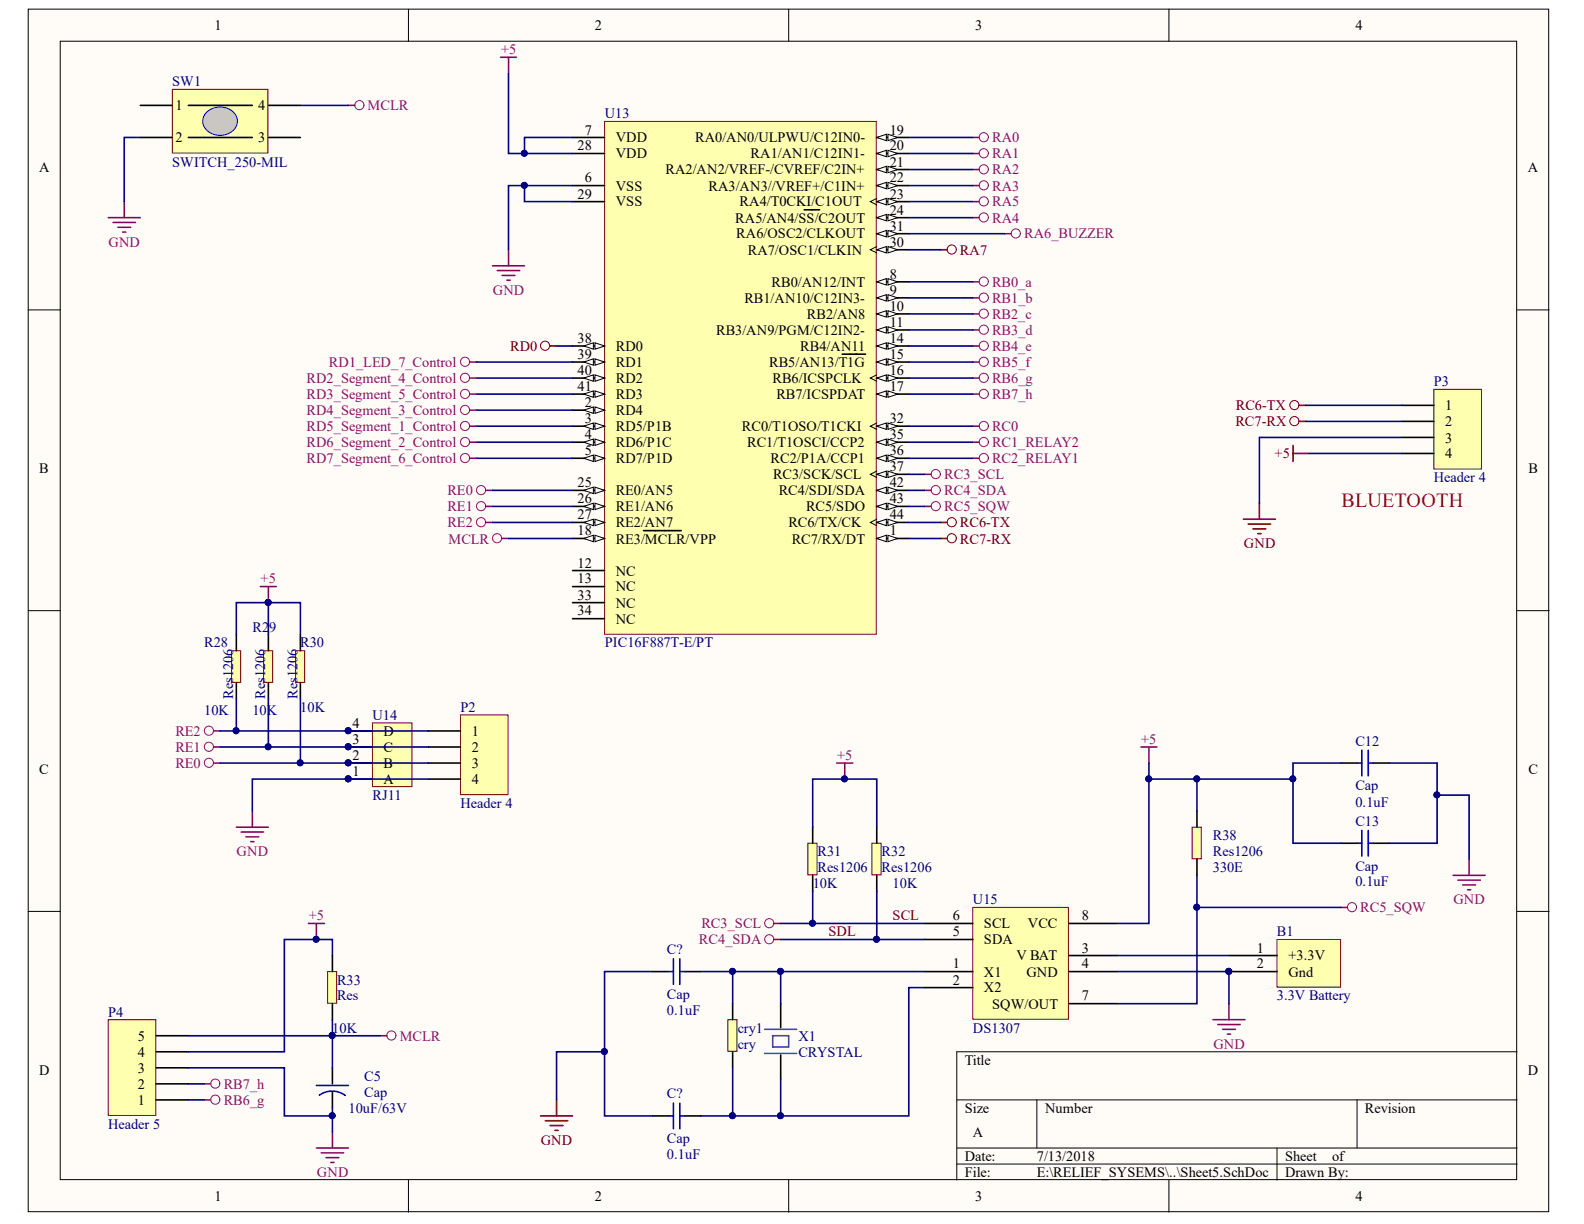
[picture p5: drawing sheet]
<svg xmlns="http://www.w3.org/2000/svg" width="279mm" height="216mm" viewBox="0 0 279 216" stroke-linecap="round" stroke-linejoin="round" font-family="sans-serif">
<defs><g id="words">
<text font-size="3.5" fill="#f00" x="236.6" y="89.4">BLUETOOTH</text>
<g font-size="2.5">
<text x="37.9" y="5.3">1</text>
<text x="104.9" y="5.3">2</text>
<text x="172" y="5.3">3</text>
<text x="239.1" y="5.3">4</text>
<text x="30.9" y="19.4">1</text>
<text x="45.5" y="19.4">4</text>
<text x="103.1" y="23.7">7</text>
<text x="156.9" y="23.7">19</text>
<text x="30.9" y="25.1">2</text>
<text x="45.5" y="25.1">3</text>
<text x="101.9" y="26.5">28</text>
<text x="108.6" y="25.1">VDD</text>
<text x="108.6" y="28">VDD</text>
<text x="122.6" y="25.1">RA0/AN0/ULPWU/C12IN0-</text>
<text x="132.4" y="28">RA1/AN1/C12IN1-</text>
<text x="156.9" y="26.5">20</text>
<text x="156.9" y="29.4">21</text>
<text x="6.9" y="30.4">A</text>
<text x="101.9" y="35.1">29</text>
<text x="103.1" y="32.2">6</text>
<text x="108.6" y="33.6">VSS</text>
<text x="117.4" y="30.7">RA2/AN2/VREF-/CVREF/C2IN+</text>
<text x="125" y="33.6">RA3/AN3//VREF+/C1IN+</text>
<text x="156.9" y="32.2">22</text>
<text x="156.9" y="35.1">23</text>
<text x="269.5" y="30.4">A</text>
<text x="108.6" y="36.4">VSS</text>
<text x="129.7" y="39.3">RA5/AN4/SS/C2OUT</text>
<text x="130.5" y="36.4">RA4/T0CKI/C1OUT</text>
<text x="156.9" y="37.8">24</text>
<text x="156.9" y="40.7">31</text>
<text x="129.9" y="42.1">RA6/OSC2/CLKOUT</text>
<text x="131.9" y="44.9">RA7/OSC1/CLKIN</text>
<text x="156.9" y="43.5">30</text>
<text x="131.3" y="53.4">RB1/AN10/C12IN3-</text>
<text x="136.1" y="50.6">RB0/AN12/INT</text>
<text x="156.9" y="49.2">8</text>
<text x="156.9" y="51.9">9</text>
<text x="126.3" y="59">RB3/AN9/PGM/C12IN2-</text>
<text x="142.3" y="56.3">RB2/AN8</text>
<text x="156.9" y="54.8">10</text>
<text x="156.9" y="57.6">11</text>
<text x="101.9" y="60.5">38</text>
<text x="101.9" y="63.3">39</text>
<text x="108.6" y="61.9">RD0</text>
<text x="108.6" y="64.7">RD1</text>
<text x="135.7" y="64.7">RB5/AN13/T1G</text>
<text x="141.2" y="61.9">RB4/AN11</text>
<text x="156.9" y="60.5">14</text>
<text x="156.9" y="63.3">15</text>
<text x="101.9" y="66.1">40</text>
<text x="101.9" y="68.9">41</text>
<text x="103.1" y="71.8">2</text>
<text x="108.6" y="67.6">RD2</text>
<text x="108.6" y="70.4">RD3</text>
<text x="136.3" y="67.6">RB6/ICSPCLK</text>
<text x="136.9" y="70.4">RB7/ICSPDAT</text>
<text x="156.9" y="66.1">16</text>
<text x="156.9" y="68.9">17</text>
<text x="103.1" y="74.6">3</text>
<text x="103.1" y="77.5">4</text>
<text x="108.6" y="73.2">RD4</text>
<text x="108.6" y="76">RD5/P1B</text>
<text x="130.9" y="76">RC0/T1OSO/T1CKI</text>
<text x="156.9" y="74.6">32</text>
<text x="156.9" y="77.5">35</text>
<text x="254.9" y="72.4">1</text>
<text x="254.9" y="75.2">2</text>
<text x="6.9" y="83.5">B</text>
<text x="103.1" y="80.2">5</text>
<text x="108.6" y="78.9">RD6/P1C</text>
<text x="108.6" y="81.7">RD7/P1D</text>
<text x="131.8" y="78.9">RC1/T1OSCI/CCP2</text>
<text x="135.9" y="81.7">RC2/P1A/CCP1</text>
<text x="156.9" y="80.2">36</text>
<text x="156.9" y="83.1">37</text>
<text x="254.9" y="78.1">3</text>
<text x="254.9" y="80.8">4</text>
<text x="269.6" y="83.5">B</text>
<text x="101.9" y="85.9">25</text>
<text x="101.9" y="88.8">26</text>
<text x="108.6" y="87.3">RE0/AN5</text>
<text x="136.4" y="84.6">RC3/SCK/SCL</text>
<text x="137.4" y="87.3">RC4/SDI/SDA</text>
<text x="156.9" y="85.9">42</text>
<text x="156.9" y="88.8">43</text>
<text x="101.9" y="94.4">18</text>
<text x="101.9" y="91.6">27</text>
<text x="108.6" y="95.9">RE3/MCLR/VPP</text>
<text x="108.6" y="90.2">RE1/AN6</text>
<text x="108.6" y="93">RE2/AN7</text>
<text x="139.1" y="93">RC6/TX/CK</text>
<text x="139.6" y="95.9">RC7/RX/DT</text>
<text x="142.2" y="90.2">RC5/SDO</text>
<text x="156.9" y="94.4">1</text>
<text x="156.9" y="91.6">44</text>
<text x="101.9" y="100.1">12</text>
<text x="108.6" y="101.5">NC</text>
<text x="101.9" y="102.9">13</text>
<text x="101.9" y="105.8">33</text>
<text x="108.6" y="104.3">NC</text>
<text x="108.6" y="107.2">NC</text>
<text x="101.9" y="108.6">34</text>
<text x="108.6" y="110">NC</text>
<text x="62.1" y="131.2">3</text>
<text x="62.1" y="128.4">4</text>
<text x="67.6" y="129.8">D</text>
<text x="83.2" y="129.8">1</text>
<text x="6.9" y="136.5">C</text>
<text x="62.1" y="136.9">1</text>
<text x="62.1" y="134.1">2</text>
<text x="67.6" y="135.4">B</text>
<text x="67.6" y="132.6">C</text>
<text x="83.2" y="132.6">2</text>
<text x="83.2" y="135.4">3</text>
<text x="269.6" y="136.5">C</text>
<text x="67.6" y="138.3">A</text>
<text x="83.2" y="138.3">4</text>
<text x="168.1" y="162.4">6</text>
<text x="168.1" y="165.2">5</text>
<text x="173.5" y="163.7">SCL</text>
<text x="173.5" y="166.6">SDA</text>
<text x="181.3" y="163.7">VCC</text>
<text x="190.8" y="162.4">8</text>
<text x="168.1" y="170.8">1</text>
<text x="168.1" y="173.7">2</text>
<text x="173.5" y="172.3">X1</text>
<text x="179.3" y="169.4">V BAT</text>
<text x="181.1" y="172.3">GND</text>
<text x="190.8" y="168">3</text>
<text x="190.8" y="170.8">4</text>
<text x="221.7" y="168">1</text>
<text x="221.7" y="170.8">2</text>
<text x="227.3" y="169.4">+3.3V</text>
<text x="227.3" y="172.3">Gnd</text>
<text x="173.5" y="175">X2</text>
<text x="175" y="177.9">SQW/OUT</text>
<text x="190.8" y="176.5">7</text>
<text x="24.3" y="183.6">5</text>
<text x="6.9" y="189.6">D</text>
<text x="24.3" y="189.2">3</text>
<text x="24.3" y="186.4">4</text>
<text x="170.2" y="187.8">Title</text>
<text x="269.5" y="189.6">D</text>
<text x="24.3" y="194.9">1</text>
<text x="24.3" y="192">2</text>
<text x="170.2" y="196.3">Size</text>
<text x="184.3" y="196.3">Number</text>
<text x="240.8" y="196.3">Revision</text>
<text x="171.6" y="200.6">A</text>
<text x="170.2" y="204.8">Date:</text>
<text x="170.2" y="207.6">File:</text>
<text x="182.9" y="204.8">7/13/2018</text>
<text x="182.9" y="207.6">E:\RELIEF_SYSEMS\..\Sheet5.SchDoc</text>
<text x="226.7" y="204.8">Sheet</text>
<text x="226.7" y="207.6">Drawn By:</text>
<text x="235" y="204.8">of</text>
<text x="37.9" y="211.9">1</text>
<text x="104.9" y="211.9">2</text>
<text x="172" y="211.9">3</text>
<text x="239.1" y="211.9">4</text>
</g>
<g font-size="2.5" fill="#800080">
<text x="88.4" y="9.5">+5</text>
<text x="64.8" y="19.4">MCLR</text>
<text x="175" y="25.1">RA0</text>
<text x="175" y="28">RA1</text>
<text x="175" y="30.7">RA2</text>
<text x="175" y="33.6">RA3</text>
<text x="175" y="36.4">RA5</text>
<text x="175" y="39.3">RA4</text>
<text x="19.1" y="43.5">GND</text>
<text x="180.6" y="42.1">RA6_BUZZER</text>
<text x="86.9" y="51.9">GND</text>
<text x="175" y="50.6">RB0_a</text>
<text x="175" y="53.4">RB1_b</text>
<text x="175" y="56.3">RB2_c</text>
<text x="175" y="59">RB3_d</text>
<text x="58" y="64.7">RD1_LED_7_Control</text>
<text x="175" y="61.9">RB4_e</text>
<text x="175" y="64.7">RB5_f</text>
<text x="54.1" y="70.4">RD3_Segment_5_Control</text>
<text x="54.1" y="67.6">RD2_Segment_4_Control</text>
<text x="175" y="67.6">RB6_g</text>
<text x="175" y="70.4">RB7_h</text>
<text x="54.1" y="73.2">RD4_Segment_3_Control</text>
<text x="54.1" y="76">RD5_Segment_1_Control</text>
<text x="175" y="76">RC0</text>
<text x="54.1" y="81.7">RD7_Segment_6_Control</text>
<text x="54.1" y="78.9">RD6_Segment_2_Control</text>
<text x="175" y="81.7">RC2_RELAY1</text>
<text x="175" y="78.9">RC1_RELAY2</text>
<text x="78.9" y="87.3">RE0</text>
<text x="166.5" y="87.3">RC4_SDA</text>
<text x="166.5" y="84.6">RC3_SCL</text>
<text x="78.9" y="93">RE2</text>
<text x="78.9" y="90.2">RE1</text>
<text x="79.1" y="95.9">MCLR</text>
<text x="166.5" y="90.2">RC5_SQW</text>
<text x="46" y="102.9">+5</text>
<text x="30.9" y="129.8">RE2</text>
<text x="201.3" y="131.2">+5</text>
<text x="30.9" y="132.6">RE1</text>
<text x="30.9" y="135.4">RE0</text>
<text x="147.7" y="134.1">+5</text>
<text x="41.7" y="151">GND</text>
<text x="239.9" y="160.9">RC5_SQW</text>
<text x="256.4" y="159.5">GND</text>
<text x="54.5" y="162.4">+5</text>
<text x="123.3" y="166.6">RC4_SDA</text>
<text x="123.7" y="163.7">RC3_SCL</text>
<text x="70.5" y="183.6">MCLR</text>
<text x="214" y="185">GND</text>
<text x="39.5" y="194.9">RB6_g</text>
<text x="39.5" y="192">RB7_h</text>
<text x="55.9" y="207.6">GND</text>
</g>
<g font-size="2.5" fill="#000080">
<text x="30.4" y="15.2">SW1</text>
<text x="106.7" y="20.9">U13</text>
<text x="30.4" y="29.4">SWITCH_250-MIL</text>
<text x="252.9" y="68.1">P3</text>
<text x="252.9" y="85.1">Header 4</text>
<text x="44.5" y="111.4">R29</text>
<text x="36" y="114.2">R28</text>
<text x="53" y="114.2">R30</text>
<text x="106.7" y="114.2">PIC16F887T-E/PT</text>
<text x="41.2" y="123.3" transform="rotate(-90 41.2 123.3)">Res1206</text>
<text x="46.8" y="123.3" transform="rotate(-90 46.8 123.3)">Res1206</text>
<text x="52.5" y="123.3" transform="rotate(-90 52.5 123.3)">Res1206</text>
<text x="53" y="125.5">10K</text>
<text x="81.2" y="125.5">P2</text>
<text x="36" y="126.1">10K</text>
<text x="44.5" y="126.1">10K</text>
<text x="65.7" y="127">U14</text>
<text x="239.1" y="131.5">C12</text>
<text x="65.7" y="141.1">RJ11</text>
<text x="81.2" y="142.5">Header 4</text>
<text x="239.1" y="142.3">0.1uF</text>
<text x="239.1" y="139.4">Cap</text>
<text x="213.9" y="148.2">R38</text>
<text x="239.1" y="145.6">C13</text>
<text x="144.2" y="151">R31</text>
<text x="144.2" y="153.8">Res1206</text>
<text x="155.5" y="151">R32</text>
<text x="155.5" y="153.8">Res1206</text>
<text x="213.9" y="153.8">330E</text>
<text x="213.9" y="151">Res1206</text>
<text x="239.1" y="153.6">Cap</text>
<text x="143.4" y="156.7">10K</text>
<text x="157.4" y="156.7">10K</text>
<text x="171.6" y="159.5">U15</text>
<text x="239.1" y="156.4">0.1uF</text>
<text x="225.2" y="165.2">B1</text>
<text x="59.5" y="173.7">R33</text>
<text x="117.6" y="168.3">C?</text>
<text x="19.1" y="179.3">P4</text>
<text x="59.5" y="176.5">Res</text>
<text x="117.6" y="179">0.1uF</text>
<text x="117.6" y="176.2">Cap</text>
<text x="225.2" y="176.5">3.3V Battery</text>
<text x="58.6" y="182.1">10K</text>
<text x="130.1" y="182.1">cry1</text>
<text x="130.1" y="185">cry</text>
<text x="140.8" y="183.6">X1</text>
<text x="171.6" y="182.1">DS1307</text>
<text x="64.3" y="190.7">C5</text>
<text x="140.8" y="186.4">CRYSTAL</text>
<text x="61.5" y="196.3">10uF/63V</text>
<text x="64.3" y="193.5">Cap</text>
<text x="117.6" y="193.7">C?</text>
<text x="19.1" y="199.1">Header 5</text>
<text x="117.6" y="201.6">Cap</text>
<text x="117.6" y="204.5">0.1uF</text>
</g>
<g font-size="2.5" fill="#800000">
<text x="169.3" y="44.9">RA7</text>
<text x="90" y="61.9">RD0</text>
<text x="217.9" y="75.2">RC7-RX</text>
<text x="218" y="72.4">RC6-TX</text>
<text x="224.8" y="80.8">+5</text>
<text x="169.3" y="93">RC6-TX</text>
<text x="169.3" y="95.9">RC7-RX</text>
<text x="219.4" y="96.7">GND</text>
<text x="146.1" y="165.2">SDL</text>
<text x="157.4" y="162.4">SCL</text>
<text x="95.4" y="201.9">GND</text>
</g>
</g></defs>
<g fill="#fffcf8" stroke="#000" stroke-width=".18">
<path d="M5 1.6h268.2v212.1h-268.2z"/>
<path d="M10.6 7.3h256.9v200.8h-256.9z"/>
</g>
<g fill="none" stroke="#000" stroke-width=".18">
<path d="M72 1.6v5.7M139.1 1.6v5.7M206.2 1.6v5.7M5 54.7h5.6M267.6 54.7h5.7M5 107.7h5.6M267.6 107.7h5.7M5 160.8h5.6M267.6 160.8h5.7M168.8 194h98.8M182.9 194v8.5M239.4 194v8.5"/>
<path d="M267.6 185.5h-98.8v22.7M72 208.2v5.6M139.1 208.2v5.6M168.8 202.5h98.8M168.8 205.3h98.8M206.2 208.2v5.6M225.2 202.5v5.7"/>
</g>
<g fill="none" stroke="#800080" stroke-width=".28">
<path d="M88.3 10.1h2.8M89.7 10.1v2.8M86.9 46.9h5.6M87.7 47.7h4M88.6 48.6h2.2M89.4 49.4h.6M89.7 44.1v2.8M171.6 49.7h1.1M171.6 55.4h1.1M171.6 58.2h1.1M171.6 52.5h1.1M82.9 63.9h1.1"/>
<path d="M171.6 61h1.1M171.6 63.9h1.1M171.6 66.7h1.1M171.6 69.5h1.1M88.6 95h1.1M45.9 103.5h2.8M47.3 103.5v2.8M54.4 162.9h2.8M55.8 162.9v2.8M36 194h1.2M58.6 199.7v2.8M67.1 182.7h1.1"/>
<path d="M55.8 202.5h5.7M56.7 203.3h3.9M57.5 204.2h2.3M58.3 205h.6"/>
</g>
<g fill="none" stroke="#800080" stroke-width=".18">
<circle cx="173.5" cy="55.3" r=".81"/>
<circle cx="173.5" cy="49.7" r=".81"/>
<circle cx="173.5" cy="58.2" r=".81"/>
<circle cx="173.5" cy="52.5" r=".81"/>
<circle cx="82" cy="63.8" r=".81"/>
<circle cx="173.5" cy="69.5" r=".81"/>
<circle cx="173.5" cy="63.8" r=".81"/>
<circle cx="173.5" cy="66.6" r=".81"/>
<circle cx="173.5" cy="61" r=".81"/>
<circle cx="87.7" cy="94.9" r=".81"/>
<circle cx="38" cy="194" r=".81"/>
<circle cx="69" cy="182.7" r=".81"/>
</g>
<g fill="#000080" stroke="#000080" stroke-width=".18">
<circle cx="47.3" cy="106.3" r=".52"/>
<circle cx="55.8" cy="165.7" r=".52"/>
</g>
<path d="M40.8 114.8h1.7v5.6h-1.7z" fill="#ffffb0" stroke="#800000" stroke-width=".18"/>
<path d="M41.7 112v2.8M41.7 120.4v2.9" fill="none" stroke="#000" stroke-width=".28"/>
<path d="M46.5 114.8h1.6v5.6h-1.6z" fill="#ffffb0" stroke="#800000" stroke-width=".18"/>
<path d="M47.3 112v2.8M47.3 120.4v2.9" fill="none" stroke="#000" stroke-width=".28"/>
<path d="M52.1 114.8h1.6v5.6h-1.6z" fill="#ffffb0" stroke="#800000" stroke-width=".18"/>
<path d="M53 112v2.8M53 120.4v2.9" fill="none" stroke="#000" stroke-width=".28"/>
<path d="M163.1 86.5h1.2M163.1 83.7h1.2M41.7 145.9h5.6M42.5 146.8h4M43.4 147.6h2.2M44.2 148.5h.6M44.5 143.1v2.8M136.6 162.9h1.1M136.6 165.7h1.1" fill="none" stroke="#800080" stroke-width=".28"/>
<g fill="none" stroke="#800080" stroke-width=".18">
<circle cx="165.1" cy="86.5" r=".81"/>
<circle cx="165.1" cy="83.6" r=".81"/>
<circle cx="135.7" cy="162.8" r=".81"/>
<circle cx="135.7" cy="165.7" r=".81"/>
</g>
<path d="M142.5 148.7h1.6v5.6h-1.6z" fill="#ffffb0" stroke="#800000" stroke-width=".18"/>
<path d="M143.4 145.9v2.8M143.4 154.4v2.8" fill="none" stroke="#000" stroke-width=".28"/>
<path d="M153.8 148.7h1.6v5.6h-1.6z" fill="#ffffb0" stroke="#800000" stroke-width=".18"/>
<path d="M154.6 145.9v2.8M154.6 154.4v2.8M137.7 177v4.3M137.7 186.1v4.2" fill="none" stroke="#000" stroke-width=".28"/>
<g fill="none" stroke="#800080" stroke-width=".28">
<path d="M19.1 38.4h5.6M19.9 39.2h4M21.9 35.6v2.8M20.8 40.1h2.2M21.6 40.9h.6M147.6 134.6h2.8M149 134.6v2.8M201.2 131.8h2.9M202.7 131.8v2.8M214 179.9h5.6M216.8 177v2.9M214.8 180.7h4"/>
<path d="M215.6 181.6h2.3M216.5 182.4h.6"/>
</g>
<circle cx="149" cy="137.4" r=".52" fill="#000080" stroke="#000080" stroke-width=".18"/>
<path d="M134.9 185.8h5.6M134.9 181.6h5.6M136.3 182.7h2.8v2h-2.8z" fill="none" stroke="#0075ad" stroke-width=".28"/>
<path d="M225.2 165.7h11.3v8.4h-11.3z" fill="#ffffb0" stroke="#800000" stroke-width=".18"/>
<path d="M216.8 168.5h8.4M216.8 171.4h8.4" fill="none" stroke="#000" stroke-width=".28"/>
<circle cx="216.7" cy="171.3" r=".52" fill="#000080" stroke="#000080" stroke-width=".18"/>
<g fill="none" stroke="#800000" stroke-width=".18">
<circle cx="228.3" cy="71.5" r=".81"/>
<circle cx="228.3" cy="74.3" r=".81"/>
<circle cx="167.9" cy="92.1" r=".81"/>
<circle cx="167.9" cy="94.9" r=".81"/>
</g>
<path d="M228.1 78.6v2.8M228.1 80h2.8M229.2 71.5h1.1M229.2 74.3h1.1M165.9 92.2h1.2M165.9 95h1.2M219.3 91.6h5.7M220.2 92.4h3.9M221 93.3h2.3M221.9 94.1h.5M222.1 88.8v2.8" fill="none" stroke="#800000" stroke-width=".28"/>
<path d="M106.6 21.4h48v90.5h-48z" fill="#ffffb0" stroke="#800000" stroke-width=".18"/>
<path d="M154.6 95h5.7" fill="none" stroke="#000" stroke-width=".28"/>
<g fill="#fffcf8" stroke="#000" stroke-width=".18">
<path d="M154.6 95l1.7-.6v1.1z"/>
<path d="M156.6 94.4l1.7 .6-1.7 .5z"/>
</g>
<path d="M101 72.3h5.6" fill="none" stroke="#000" stroke-width=".28"/>
<g fill="#fffcf8" stroke="#000" stroke-width=".18">
<path d="M104.9 71.8l1.7 .5-1.7 .6z"/>
<path d="M103 72.3l1.7-.5v1.1z"/>
</g>
<path d="M101 75.2h5.6" fill="none" stroke="#000" stroke-width=".28"/>
<g fill="#fffcf8" stroke="#000" stroke-width=".18">
<path d="M104.9 74.6l1.7 .6-1.7 .5z"/>
<path d="M103 75.2l1.7-.6v1.1z"/>
</g>
<path d="M101 78h5.6" fill="none" stroke="#000" stroke-width=".28"/>
<g fill="#fffcf8" stroke="#000" stroke-width=".18">
<path d="M104.9 77.4l1.7 .6-1.7 .6z"/>
<path d="M103 78l1.7-.6v1.2z"/>
</g>
<path d="M101 80.8h5.6" fill="none" stroke="#000" stroke-width=".28"/>
<g fill="#fffcf8" stroke="#000" stroke-width=".18">
<path d="M104.9 80.3l1.7 .5-1.7 .6z"/>
<path d="M103 80.8l1.7-.5v1.1z"/>
</g>
<path d="M101 32.7h5.6M101 24.2h5.6M154.6 49.7h5.7" fill="none" stroke="#000" stroke-width=".28"/>
<g fill="#fffcf8" stroke="#000" stroke-width=".18">
<path d="M154.6 49.7l1.7-.6v1.2z"/>
<path d="M156.6 49.1l1.7 .6-1.7 .6z"/>
</g>
<path d="M154.6 52.5h5.7" fill="none" stroke="#000" stroke-width=".28"/>
<g fill="#fffcf8" stroke="#000" stroke-width=".18">
<path d="M154.6 52.5l1.7-.5v1.1z"/>
<path d="M156.6 52l1.7 .5-1.7 .6z"/>
</g>
<path d="M154.6 55.4h5.7" fill="none" stroke="#000" stroke-width=".28"/>
<g fill="#fffcf8" stroke="#000" stroke-width=".18">
<path d="M154.6 55.4l1.7-.6v1.1z"/>
<path d="M156.6 54.8l1.7 .6-1.7 .5z"/>
</g>
<path d="M154.6 58.2h5.7" fill="none" stroke="#000" stroke-width=".28"/>
<g fill="#fffcf8" stroke="#000" stroke-width=".18">
<path d="M154.6 58.2l1.7-.6v1.2z"/>
<path d="M156.6 57.6l1.7 .6-1.7 .6z"/>
</g>
<path d="M154.6 61h5.7M101 100.6h5.6M101 103.5h5.6" fill="none" stroke="#000" stroke-width=".28"/>
<g fill="#fffcf8" stroke="#000" stroke-width=".18">
<path d="M154.6 61l1.7-.5v1.1z"/>
<path d="M156.6 60.5l1.7 .5-1.7 .6z"/>
</g>
<path d="M154.6 63.9h5.7" fill="none" stroke="#000" stroke-width=".28"/>
<g fill="#fffcf8" stroke="#000" stroke-width=".18">
<path d="M154.6 63.9l1.7-.6v1.1z"/>
<path d="M156.6 63.3l1.7 .6-1.7 .5z"/>
</g>
<path d="M148.5 62.5h4.2M154.6 66.7h5.7" fill="none" stroke="#000" stroke-width=".28"/>
<path d="M154.6 66.1l-1.1 .6 1.1 .6" fill="none" stroke="#000" stroke-width=".18"/>
<g fill="#fffcf8" stroke="#000" stroke-width=".18">
<path d="M154.6 66.7l1.7-.6v1.2z"/>
<path d="M156.6 66.1l1.7 .6-1.7 .6z"/>
</g>
<path d="M154.6 69.5h5.7" fill="none" stroke="#000" stroke-width=".28"/>
<g fill="#fffcf8" stroke="#000" stroke-width=".18">
<path d="M154.6 69.5l1.7-.5v1.1z"/>
<path d="M156.6 69l1.7 .5-1.7 .6z"/>
</g>
<path d="M101 95h5.6" fill="none" stroke="#000" stroke-width=".28"/>
<g fill="#fffcf8" stroke="#000" stroke-width=".18">
<path d="M104.9 94.4l1.7 .6-1.7 .5z"/>
<path d="M103 95l1.7-.6v1.1z"/>
</g>
<path d="M154.6 24.2h5.7M113.5 93.6h6.7" fill="none" stroke="#000" stroke-width=".28"/>
<g fill="#fffcf8" stroke="#000" stroke-width=".18">
<path d="M154.6 24.2l1.7-.5v1.1z"/>
<path d="M156.6 23.7l1.7 .5-1.7 .6z"/>
</g>
<path d="M154.6 27.1h5.7" fill="none" stroke="#000" stroke-width=".28"/>
<g fill="#fffcf8" stroke="#000" stroke-width=".18">
<path d="M154.6 27.1l1.7-.6v1.1z"/>
<path d="M156.6 26.5l1.7 .6-1.7 .5z"/>
</g>
<path d="M154.6 29.9h5.7" fill="none" stroke="#000" stroke-width=".28"/>
<g fill="#fffcf8" stroke="#000" stroke-width=".18">
<path d="M154.6 29.9l1.7-.6v1.2z"/>
<path d="M156.6 29.3l1.7 .6-1.7 .6z"/>
</g>
<path d="M154.6 32.7h5.7" fill="none" stroke="#000" stroke-width=".28"/>
<g fill="#fffcf8" stroke="#000" stroke-width=".18">
<path d="M154.6 32.7l1.7-.5v1.1z"/>
<path d="M156.6 32.2l1.7 .5-1.7 .6z"/>
</g>
<path d="M154.6 35.6h5.7" fill="none" stroke="#000" stroke-width=".28"/>
<path d="M154.6 35l-1.1 .6 1.1 .5" fill="none" stroke="#000" stroke-width=".18"/>
<g fill="#fffcf8" stroke="#000" stroke-width=".18">
<path d="M154.6 35.6l1.7-.6v1.1z"/>
<path d="M156.6 35l1.7 .6-1.7 .5z"/>
</g>
<path d="M154.6 38.4h5.7" fill="none" stroke="#000" stroke-width=".28"/>
<g fill="#fffcf8" stroke="#000" stroke-width=".18">
<path d="M154.6 38.4l1.7-.6v1.2z"/>
<path d="M156.6 37.8l1.7 .6-1.7 .6z"/>
</g>
<path d="M141.9 37h2.7M101 86.5h5.6" fill="none" stroke="#000" stroke-width=".28"/>
<g fill="#fffcf8" stroke="#000" stroke-width=".18">
<path d="M104.9 85.9l1.7 .6-1.7 .6z"/>
<path d="M103 86.5l1.7-.6v1.2z"/>
</g>
<path d="M101 89.3h5.6" fill="none" stroke="#000" stroke-width=".28"/>
<g fill="#fffcf8" stroke="#000" stroke-width=".18">
<path d="M104.9 88.8l1.7 .5-1.7 .6z"/>
<path d="M103 89.3l1.7-.5v1.1z"/>
</g>
<path d="M101 92.2h5.6" fill="none" stroke="#000" stroke-width=".28"/>
<g fill="#fffcf8" stroke="#000" stroke-width=".18">
<path d="M104.9 91.6l1.7 .6-1.7 .5z"/>
<path d="M103 92.2l1.7-.6v1.1z"/>
</g>
<path d="M101 27.1h5.6M101 35.6h5.6M154.6 44.1h5.7" fill="none" stroke="#000" stroke-width=".28"/>
<path d="M154.6 43.5l-1.1 .6 1.1 .5" fill="none" stroke="#000" stroke-width=".18"/>
<g fill="#fffcf8" stroke="#000" stroke-width=".18">
<path d="M154.6 44.1l1.7-.6v1.1z"/>
<path d="M156.6 43.5l1.7 .6-1.7 .5z"/>
</g>
<path d="M154.6 41.2h5.7" fill="none" stroke="#000" stroke-width=".28"/>
<g fill="#fffcf8" stroke="#000" stroke-width=".18">
<path d="M154.6 41.2l1.7-.5v1.1z"/>
<path d="M156.6 40.7l1.7 .5-1.7 .6z"/>
</g>
<path d="M154.6 75.2h5.7" fill="none" stroke="#000" stroke-width=".28"/>
<path d="M154.6 74.6l-1.1 .6 1.1 .5" fill="none" stroke="#000" stroke-width=".18"/>
<g fill="#fffcf8" stroke="#000" stroke-width=".18">
<path d="M154.6 75.2l1.7-.6v1.1z"/>
<path d="M156.6 74.6l1.7 .6-1.7 .5z"/>
</g>
<path d="M154.6 78h5.7M101 106.3h5.6M101 109.1h5.6" fill="none" stroke="#000" stroke-width=".28"/>
<g fill="#fffcf8" stroke="#000" stroke-width=".18">
<path d="M154.6 78l1.7-.6v1.2z"/>
<path d="M156.6 77.4l1.7 .6-1.7 .6z"/>
</g>
<path d="M154.6 80.8h5.7" fill="none" stroke="#000" stroke-width=".28"/>
<g fill="#fffcf8" stroke="#000" stroke-width=".18">
<path d="M154.6 80.8l1.7-.5v1.1z"/>
<path d="M156.6 80.3l1.7 .5-1.7 .6z"/>
</g>
<path d="M154.6 83.7h5.7" fill="none" stroke="#000" stroke-width=".28"/>
<path d="M154.6 83.1l-1.1 .6 1.1 .5" fill="none" stroke="#000" stroke-width=".18"/>
<g fill="#fffcf8" stroke="#000" stroke-width=".18">
<path d="M154.6 83.7l1.7-.6v1.1z"/>
<path d="M156.6 83.1l1.7 .6-1.7 .5z"/>
</g>
<path d="M101 61h5.6" fill="none" stroke="#000" stroke-width=".28"/>
<g fill="#fffcf8" stroke="#000" stroke-width=".18">
<path d="M104.9 60.5l1.7 .5-1.7 .6z"/>
<path d="M103 61l1.7-.5v1.1z"/>
</g>
<path d="M101 63.9h5.6" fill="none" stroke="#000" stroke-width=".28"/>
<g fill="#fffcf8" stroke="#000" stroke-width=".18">
<path d="M104.9 63.3l1.7 .6-1.7 .5z"/>
<path d="M103 63.9l1.7-.6v1.1z"/>
</g>
<path d="M101 66.7h5.6" fill="none" stroke="#000" stroke-width=".28"/>
<g fill="#fffcf8" stroke="#000" stroke-width=".18">
<path d="M104.9 66.1l1.7 .6-1.7 .6z"/>
<path d="M103 66.7l1.7-.6v1.2z"/>
</g>
<path d="M101 69.5h5.6" fill="none" stroke="#000" stroke-width=".28"/>
<g fill="#fffcf8" stroke="#000" stroke-width=".18">
<path d="M104.9 69l1.7 .5-1.7 .6z"/>
<path d="M103 69.5l1.7-.5v1.1z"/>
</g>
<path d="M154.6 86.5h5.7" fill="none" stroke="#000" stroke-width=".28"/>
<g fill="#fffcf8" stroke="#000" stroke-width=".18">
<path d="M154.6 86.5l1.7-.6v1.2z"/>
<path d="M156.6 85.9l1.7 .6-1.7 .6z"/>
</g>
<path d="M154.6 89.3h5.7" fill="none" stroke="#000" stroke-width=".28"/>
<g fill="#fffcf8" stroke="#000" stroke-width=".18">
<path d="M154.6 89.3l1.7-.5v1.1z"/>
<path d="M156.6 88.8l1.7 .5-1.7 .6z"/>
</g>
<path d="M154.6 92.2h5.7" fill="none" stroke="#000" stroke-width=".28"/>
<path d="M154.6 91.6l-1.1 .6 1.1 .5" fill="none" stroke="#000" stroke-width=".18"/>
<g fill="#fffcf8" stroke="#000" stroke-width=".18">
<path d="M154.6 92.2l1.7-.6v1.1z"/>
<path d="M156.6 91.6l1.7 .6-1.7 .5z"/>
</g>
<g fill="none" stroke="#800080" stroke-width=".18">
<circle cx="173.5" cy="32.7" r=".81"/>
<circle cx="173.5" cy="27" r=".81"/>
<circle cx="173.5" cy="29.9" r=".81"/>
<circle cx="173.5" cy="24.2" r=".81"/>
<circle cx="179.2" cy="41.2" r=".81"/>
<circle cx="173.5" cy="75.1" r=".81"/>
<circle cx="173.5" cy="78" r=".81"/>
<circle cx="84.9" cy="92.1" r=".81"/>
<circle cx="84.9" cy="89.3" r=".81"/>
<circle cx="173.5" cy="80.8" r=".81"/>
</g>
<path d="M171.6 24.2h1.1M171.6 27.1h1.1M171.6 29.9h1.1M171.6 32.7h1.1M177.2 41.2h1.2M171.6 78h1.1M171.6 75.2h1.1M85.7 92.2h1.2M85.7 89.3h1.2M171.6 80.8h1.1" fill="none" stroke="#800080" stroke-width=".28"/>
<path d="M55.8 191.5h5.7" fill="none" stroke="#0000b4" stroke-width=".28"/>
<path d="M56.3 193.2a3.9 3.9 0 0 1 4.6 0" fill="none" stroke="#00f" stroke-width=".28"/>
<path d="M58.6 188.4v2.8M58.6 192.6v2.8" fill="none" stroke="#000" stroke-width=".28"/>
<path d="M210.3 145.9h1.6v5.6h-1.6z" fill="#ffffb0" stroke="#800000" stroke-width=".18"/>
<path d="M211.1 143.1v2.8M211.1 151.6v2.8" fill="none" stroke="#000" stroke-width=".28"/>
<path d="M19.1 179.9h8.4v16.9h-8.4z" fill="#ffffb0" stroke="#800000" stroke-width=".18"/>
<path d="M27.6 194h5.6M27.6 191.2h5.6M27.6 188.4h5.6M27.6 185.5h5.6M27.6 182.7h5.6" fill="none" stroke="#000" stroke-width=".28"/>
<path d="M81.2 126.1h8.4v14.1h-8.4z" fill="#ffffb0" stroke="#800000" stroke-width=".18"/>
<path d="M75.6 128.9h5.6M75.6 131.8h5.6M75.6 134.6h5.6M75.6 137.4h5.6" fill="none" stroke="#000" stroke-width=".28"/>
<path d="M65.7 127.5h7v11.3h-7z" fill="#ffffb0" stroke="#800000" stroke-width=".18"/>
<path d="M61.5 137.4h4.2M61.5 134.6h4.2M61.5 131.8h4.2M61.5 128.9h4.2" fill="none" stroke="#000" stroke-width=".28"/>
<g fill="#000080" stroke="#000080" stroke-width=".18">
<circle cx="61.4" cy="137.4" r=".52"/>
<circle cx="61.4" cy="134.6" r=".52"/>
<circle cx="61.4" cy="131.7" r=".52"/>
<circle cx="61.4" cy="128.9" r=".52"/>
</g>
<path d="M252.9 68.7h8.4v14h-8.4z" fill="#ffffb0" stroke="#800000" stroke-width=".18"/>
<path d="M247.3 71.5h5.6M247.3 74.3h5.6M247.3 77.2h5.6M247.3 80h5.6" fill="none" stroke="#000" stroke-width=".28"/>
<path d="M30.4 15.8h16.9v11.2h-16.9z" fill="#ffffb0" stroke="#800000" stroke-width=".18"/>
<path d="M24.7 18.6h5.7M47.3 18.6h5.7M24.7 24.2h5.7M47.3 24.2h5.7" fill="none" stroke="#000" stroke-width=".28"/>
<path d="M36.4 19.8a3.3 3.3 0 0 1 5.4 1 2.68 2.68 0 0 1-3 3.1 2.68 2.68 0 0 1-3-3.1z" fill="#c0c0c0" stroke="#00f" stroke-width=".18"/>
<path d="M33.2 18.6h11.3M33.2 24.2h11.3" fill="none" stroke="#000" stroke-width=".28"/>
<circle cx="63.4" cy="18.5" r=".81" fill="none" stroke="#800080" stroke-width=".18"/>
<path d="M61.5 18.6h1.1" fill="none" stroke="#800080" stroke-width=".28"/>
<path d="M171.6 160.1h16.9v19.7h-16.9z" fill="#ffffb0" stroke="#800000" stroke-width=".18"/>
<path d="M236.5 134.6h2.9M242.2 134.6h2.8M236.5 148.7h2.9M242.2 148.7h2.8M163.1 162.9h8.5M163.1 165.7h8.5M163.1 171.4h8.5M163.1 174.2h8.5M188.5 162.9h8.5M188.5 171.4h8.5M188.5 177h8.5M188.5 168.5h8.5" fill="none" stroke="#000" stroke-width=".28"/>
<g fill="none" stroke="#800080" stroke-width=".18">
<circle cx="173.5" cy="38.4" r=".81"/>
<circle cx="173.5" cy="35.5" r=".81"/>
<circle cx="82" cy="75.1" r=".81"/>
<circle cx="82" cy="69.5" r=".81"/>
<circle cx="82" cy="72.3" r=".81"/>
<circle cx="82" cy="78" r=".81"/>
<circle cx="82" cy="66.6" r=".81"/>
<circle cx="82" cy="80.8" r=".81"/>
<circle cx="84.9" cy="86.5" r=".81"/>
<circle cx="165.1" cy="89.3" r=".81"/>
<circle cx="36.8" cy="134.6" r=".81"/>
<circle cx="36.8" cy="128.9" r=".81"/>
<circle cx="36.8" cy="131.7" r=".81"/>
<circle cx="238.5" cy="160" r=".81"/>
<circle cx="38" cy="191.1" r=".81"/>
</g>
<g fill="none" stroke="#800080" stroke-width=".28">
<path d="M171.6 35.6h1.1M171.6 38.4h1.1M82.9 69.5h1.1M82.9 66.7h1.1M82.9 72.3h1.1M82.9 75.2h1.1M82.9 78h1.1M82.9 80.8h1.1M85.7 86.5h1.2M163.1 89.3h1.2M37.7 128.9h1.2M37.7 131.8h1.2"/>
<path d="M37.7 134.6h1.2M256.3 154.4h5.7M257.2 155.2h3.9M258 156.1h2.3M258.9 156.9h.5M259.1 151.6v2.8M236.5 160.1h1.2M36 191.2h1.2"/>
</g>
<g fill="none" stroke="#000080" stroke-width=".28">
<path d="M53 18.6h8.5M89.7 12.9v14.2h2.8M24.7 24.2h-2.8v11.4M92.5 32.7h-2.8v11.4M101 32.7h-8.5v2.9h8.5M101 24.2h-8.5v2.9h8.5M160.3 24.2h11.3M160.3 27.1h11.3M160.3 29.9h11.3M160.3 32.7h11.3M160.3 35.6h11.3M160.3 38.4h11.3"/>
<path d="M160.3 49.7h11.3M160.3 52.5h11.3M160.3 55.4h11.3M160.3 58.2h11.3M160.3 41.2h16.9M84 63.9h17M84 66.7h17M84 69.5h17M84 78h17M84 75.2h17M84 72.3h17M160.3 61h11.3"/>
<path d="M160.3 63.9h11.3M160.3 66.7h11.3M160.3 69.5h11.3M160.3 78h11.3M160.3 75.2h11.3M230.3 71.5h17M230.3 74.3h17M230.9 80h16.4M247.3 77.2h-25.2v11.6M84 80.8h17M86.9 86.5h14.1M86.9 92.2h14.1"/>
<path d="M86.9 89.3h14.1M89.7 95h11.3M160.3 95h5.6M160.3 83.7h2.8M160.3 86.5h2.8M160.3 92.2h5.6M160.3 80.8h11.3M160.3 89.3h2.8M41.7 112v-5.7h11.3v5.7M47.3 106.3v5.7M38.9 128.9h2.8M38.9 131.8h8.4"/>
<path d="M38.9 134.6h14.1M41.7 123.3v5.6h33.9M47.3 123.3v8.5h28.3M53 123.3v11.3h22.6M75.6 137.4h-31.1v5.7M202.7 134.6v28.3h-5.7M202.7 137.4h8.4v5.7M228.1 137.4v11.3h8.4M236.5 134.6h-8.4v2.8h-17M245 134.6h8.5v14.1h-8.5M143.4 145.9v-8.5h11.2v8.5M143.4 157.2v5.7"/>
<path d="M154.6 157.2v8.5M211.1 154.4v22.6h-14.1M253.5 140.3h5.6v11.3M137.7 165.7h25.4M137.7 162.9h25.4M137.7 171.4v5.6M197 171.4h19.8v5.6M197 168.5h19.8M211.1 160.1h25.4M33.2 188.4h17v8.4h8.4M33.2 182.7h33.9M33.2 191.2h2.8"/>
<path d="M33.2 194h2.8M58.6 195.4v4.3"/>
</g>
<g fill="#000080" stroke="#000080" stroke-width=".18">
<circle cx="92.5" cy="32.7" r=".52"/>
<circle cx="92.5" cy="27" r=".52"/>
<circle cx="58.6" cy="182.6" r=".52"/>
<circle cx="58.6" cy="196.8" r=".52"/>
<circle cx="47.3" cy="106.3" r=".52"/>
<circle cx="143.3" cy="162.8" r=".52"/>
<circle cx="154.6" cy="165.7" r=".52"/>
<circle cx="149" cy="137.4" r=".52"/>
<circle cx="137.7" cy="171.3" r=".52"/>
<circle cx="61.4" cy="137.4" r=".52"/>
<circle cx="216.7" cy="171.3" r=".52"/>
<circle cx="202.6" cy="137.4" r=".52"/>
<circle cx="211.1" cy="160" r=".52"/>
<circle cx="211.1" cy="137.4" r=".52"/>
<circle cx="41.6" cy="128.9" r=".52"/>
<circle cx="61.4" cy="128.9" r=".52"/>
<circle cx="61.4" cy="131.7" r=".52"/>
<circle cx="47.3" cy="131.7" r=".52"/>
<circle cx="61.4" cy="134.6" r=".52"/>
<circle cx="52.9" cy="134.6" r=".52"/>
<circle cx="228" cy="137.4" r=".52"/>
<circle cx="253.4" cy="140.2" r=".52"/>
</g>
<path d="M239.4 134.6h.8M240.2 132.3v4.6M241.3 132.3v4.6M241.3 134.6h.9M239.4 148.7h.8M240.2 146.5v4.5M241.3 146.5v4.5M241.3 148.7h.9" fill="none" stroke="#0000b4" stroke-width=".28"/>
<path d="M128.4 179.9h1.6v5.5h-1.6z" fill="#ffffb0" stroke="#800000" stroke-width=".18"/>
<path d="M115.1 171.4h2.8M120.8 171.4h2.8M129.2 177v2.9M115.1 196.8h2.8M120.8 196.8h2.8M129.2 185.5v2.9" fill="none" stroke="#000" stroke-width=".28"/>
<g fill="none" stroke="#800000" stroke-width=".18">
<circle cx="167.9" cy="44" r=".81"/>
<circle cx="96.1" cy="61" r=".81"/>
</g>
<path d="M165.9 44.1h1.2M97 61h1.2M95.3 196.8h5.7M96.2 197.7h3.9M97 198.5h2.3M97.9 199.4h.6M98.2 194v2.8" fill="none" stroke="#800000" stroke-width=".28"/>
<path d="M160.3 44.1h5.6M98.2 61h2.8M58.6 168.5v-2.8h-8.4v19.8h-17M58.6 179.9v8.5M115.1 171.4h-8.5v25.4h8.5M123.6 171.4h39.5M129.2 171.4v5.6M163.1 174.2h-2.8v22.6h-22.6M129.2 188.4v8.4M137.7 190.3v6.5h-14.1" fill="none" stroke="#000080" stroke-width=".28"/>
<g fill="#000080" stroke="#000080" stroke-width=".18">
<circle cx="129.2" cy="196.8" r=".52"/>
<circle cx="137.7" cy="196.8" r=".52"/>
<circle cx="106.6" cy="185.5" r=".52"/>
<circle cx="137.7" cy="171.3" r=".52"/>
<circle cx="129.2" cy="171.3" r=".52"/>
<circle cx="55.8" cy="165.7" r=".52"/>
<circle cx="58.6" cy="182.6" r=".52"/>
</g>
<path d="M117.9 171.4h.9M118.8 169.1v4.5M119.9 169.1v4.5M119.9 171.4h.9M117.9 196.8h.9M118.8 194.6v4.5M119.9 194.6v4.5M119.9 196.8h.9" fill="none" stroke="#0000b4" stroke-width=".28"/>
<path d="M57.8 171.4h1.6v5.5h-1.6z" fill="#ffffb0" stroke="#800000" stroke-width=".18"/>
<path d="M58.6 168.5v2.9M58.6 177v2.9" fill="none" stroke="#000" stroke-width=".28"/>
<path d="M106.6 185.5h-8.4v8.5" fill="none" stroke="#000080" stroke-width=".28"/>
<circle cx="106.6" cy="185.5" r=".52" fill="#000080" stroke="#000080" stroke-width=".18"/>
<use href="#words"/>
</svg>
